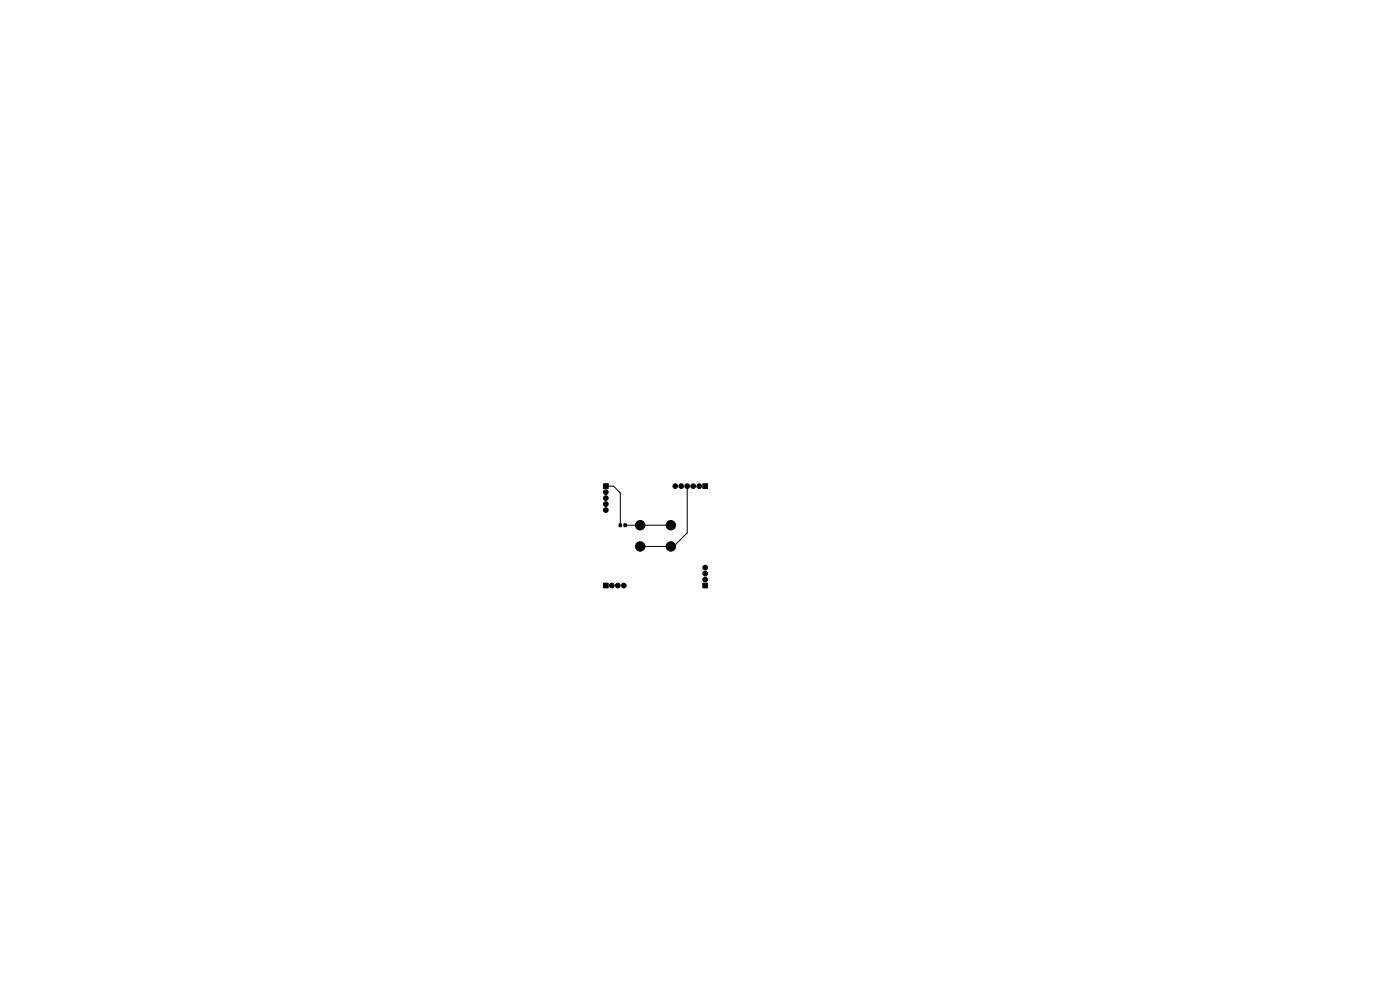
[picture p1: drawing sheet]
<svg xmlns="http://www.w3.org/2000/svg" width="297mm" height="210mm" viewBox="0 0 297 210" stroke-linecap="round" stroke-linejoin="round" font-family="sans-serif">
<g fill="#000" stroke="#000" stroke-width=".21">
<path d="M128 102.6h1v1h-1zM131.4 111.1h.4v.6h-.4zM132.4 111.1h.4v.6h-.4zM149.1 102.6h1v1h-1zM128 123.7h1v1h-1zM149.1 123.7h1v1h-1z"/>
<circle cx="128.5" cy="108.2" r=".5"/>
<circle cx="128.5" cy="104.4" r=".5"/>
<circle cx="128.5" cy="105.7" r=".5"/>
<circle cx="128.5" cy="106.9" r=".5"/>
<circle cx="135.8" cy="111.4" r="1"/>
<circle cx="135.8" cy="115.9" r="1"/>
<circle cx="142.3" cy="111.4" r="1"/>
<circle cx="142.3" cy="115.9" r="1"/>
<circle cx="143.3" cy="103.1" r=".5"/>
<circle cx="144.5" cy="103.1" r=".5"/>
<circle cx="145.8" cy="103.1" r=".5"/>
<circle cx="147.1" cy="103.1" r=".5"/>
<circle cx="148.3" cy="103.1" r=".5"/>
<circle cx="129.8" cy="124.2" r=".5"/>
<circle cx="131.1" cy="124.2" r=".5"/>
<circle cx="132.3" cy="124.2" r=".5"/>
<circle cx="149.6" cy="121.7" r=".5"/>
<circle cx="149.6" cy="120.4" r=".5"/>
<circle cx="149.6" cy="122.9" r=".5"/>
</g>
<path d="M128.5 103.1h1.7l1.4 1.5v6.8M132.6 111.4h9.7M145.8 103.1v9.9l-2.9 2.9h-7.1" fill="none" stroke="#000" stroke-width=".21"/>
</svg>
